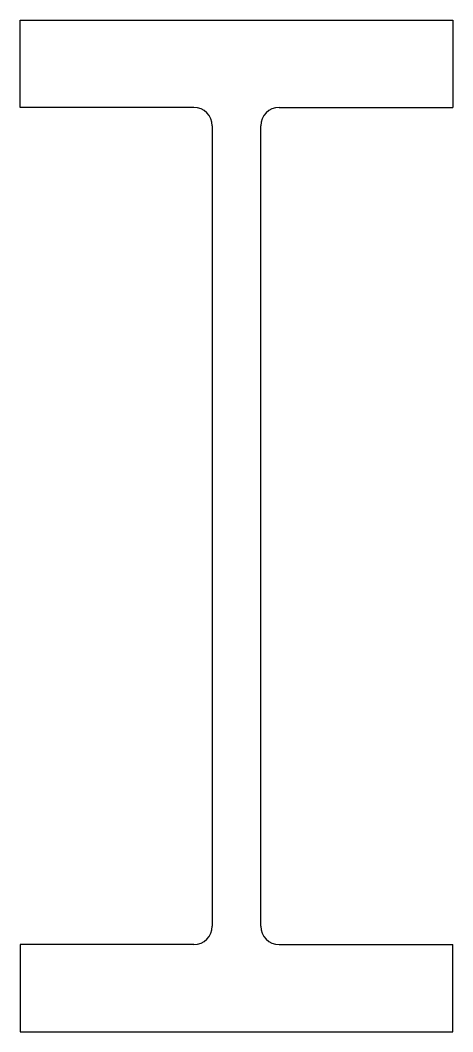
# Model space of a CAD drawing. Extents: x 0 to 446, y 0 to 1043.
import ezdxf

# ---------------------------------------------------------------- set-up
doc = ezdxf.new("R2010")
doc.units = 0
doc.layers.get('0').update_dxf_attribs({"linetype": 'CONTINUOUS'})

msp = doc.modelspace()

# ---------------------------------------------------------------- linework, layer by layer
for p, q in [((0, 1043), (446, 1043)), ((0, 953.1), (0, 1043)), ((446, 1043), (446, 953.1)), ((179, 953.1), (0, 953.1)), ((267, 953.1), (446, 953.1)), ((198, 934.1), (198, 108.9)), ((248, 108.9), (248, 934.1)), ((179, 89.9), (0, 89.9)), ((0, 89.9), (0, 0)), ((267, 89.9), (446, 89.9)), ((446, 0), (446, 89.9)), ((0, 0), (446, 0))]:
    msp.add_line(p, q)
for centre, start, end in [((179, 934.1), 0, 90), ((267, 934.1), 90, 180), ((179, 108.9), 270, 0), ((267, 108.9), 180, 270)]:
    msp.add_arc(centre, 19, start, end)

doc.saveas('drawing.dxf')
